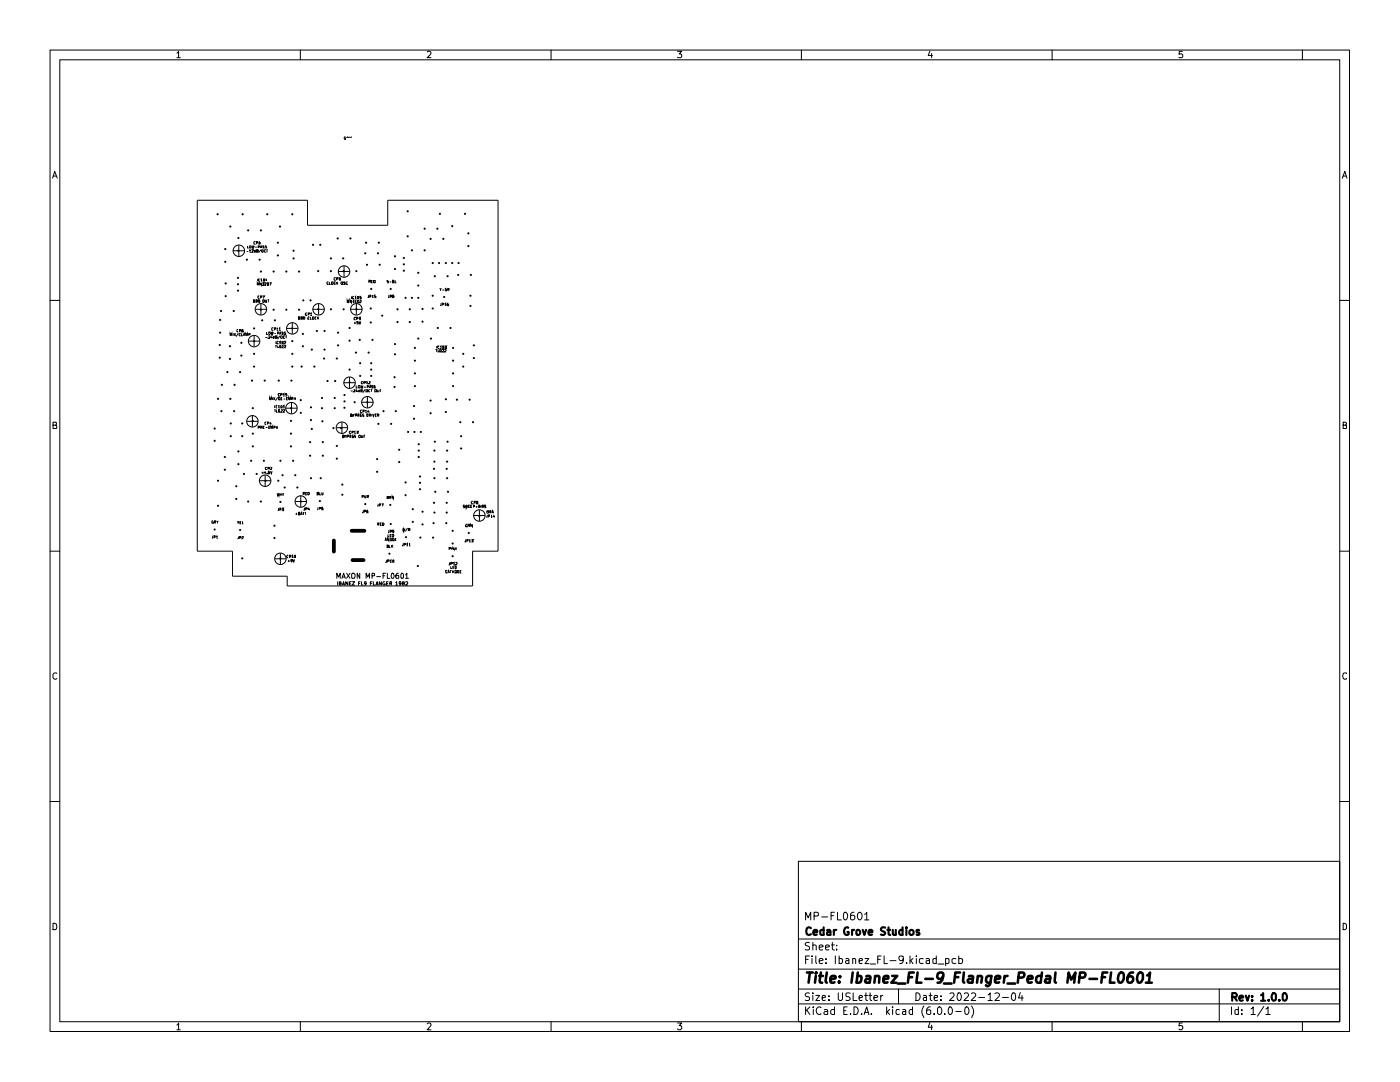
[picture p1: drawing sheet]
<svg xmlns="http://www.w3.org/2000/svg" width="279mm" height="216mm" viewBox="0 0 279 216" stroke-linecap="round" stroke-linejoin="round" font-family="sans-serif">
<g fill="none" stroke="#000" stroke-width=".2">
<path d="M10 10h259.3v195.8h-259.3zM11.9 11.9h255.5v192h-255.5zM35.3 10.6l.3-.4v1.3M35.3 11.5h.7M59.9 10v1.9M85.3 10.3l.5-.1 .2 .3-.1 .3-.6 .7h.7M110 10v1.9M135.2 10.2h.9l-.6 .5 .5 .1v.6h-.8M159.9 10v1.9M185.6 10.2l-.4 .9h.9M185.9 10.7v.8M210 10v1.9"/>
<path d="M236 10.2h-.6l-.1 .6h.7v.6h-.7M259.9 10v1.9M10.5 35.6l.4-1.4 .5 1.4M10.7 35.1h.6M39.4 40h22v5h16v-5h22v70h-5.1v6.9h-37v-1.9h-10.9v-5h-7zM69 27.3l-.3 .1 .1 .4h.2l-.1-.2M69.1 27.4h.3M69.2 27.5h.1M69.3 27.3v.1M69.6 27.5h.1M69.6 27.4h.2M69.6 27.3v.1"/>
<path d="M69.9 27.4h.2M70 27.5h.1M70.1 27.3v.1M267.9 35.6l.5-1.4 .4 1.4M268.1 35.1h.5M10 59.9h1.9M46.5 50h2.3M47.7 48.9v2.2M49.2 50.2h.4M49.4 49.1v.4h.3M49.8 49.1h.3v.4h-.3zM49.8 50l.1-.2v.5"/>
<path d="M49.8 50.3h.3M50.2 49.9h.4l-.4 .4h.4M50.3 49.1l.1 .4 .1-.4 .1 .4 .2-.4M50.9 48.3h-.2v.3h.2M50.9 49.3h.4M51 49.8v.5h-.2v-.3h.2M51.2 48.5h.2v-.3h-.2v.5M51.2 50.1h.2v-.3h-.2v.5l.3-.1v-.1h-.2M51.3 56.9v-.5l.2 .4 .2-.4v.5M51.3 55.7v.4M51.5 49.3l.4-.2h-.4v.4M51.6 59.8l.3 .2-.1 .3h-.2z"/>
<path d="M51.8 59.1h-.3a.26 .26 0 0 0 0 .3 .26 .26 0 0 0 .3 .1M51.9 48.2l-.2 .1v.4h.2v-.2h-.2M51.9 55.7h-.3l-.1 .1 .1 .3h.3M51.9 59.3h.3l.1-.2h-.4v.5M51.9 49.5l.2-.4 .2 .4M52 55.7h.2v.4M52 49.4h.3M52 56.1h.4M52.1 49.8l-.5 .6M52.2 56.4v.5l-.3-.5v.5M52.3 49.8l.2 .1-.1 .4-.2-.1zM52.4 56.4h.3l-.2 .2 .2 .3h-.3"/>
<path d="M52.4 59.1h.4l-.3 .5M52.4 59.8h.3l.1 .2-.1 .3h-.3zM52.5 55.7h.3v.4h-.3zM52.7 49.1h-.3v.1l.3 .1v.2h-.3M52.9 56.5l.2-.1-.2 .5h.2M53 59.8v.5h.2v-.5M53 49.9l-.1-.1-.2 .3 .2 .2 .1-.1M53.1 55.6l-.1 .3h.3M53.2 49.1h-.2v.1l.2 .1v.2h-.2M53.2 49.8h.3M53.2 55.7v.4M53.3 49.8v.5"/>
<path d="M53.4 56.4l.2 .1-.1 .4h-.1zM53.4 59.8h.3M53.5 59.8v.5M53.8 56.4h.3l-.2 .5M65.6 56.3h-.4v.3l.2 .2 .2-.1M65.7 56.3v.5h.3M66.2 56.3h.2l.1 .1-.2 .4-.1-.1zM66.9 55.5h-.2v.3h.2M67 56.3h-.3v.4h.3M67.2 55.7h.2v-.3h-.2v.5M67.2 56.3v.5M67.3 56.4l.1 .4"/>
<path d="M67.4 56.3l-.2 .2M67.5 54.2h2.3M67.9 55.7h-.2v-.3l.2 .1v.3l-.2 .1M68.1 56.3h.3l-.1 .5-.3-.2zM68.7 53v2.3M68.9 56.3h-.4l.4 .2v.2h-.4M69.4 56.3h-.4l.2 .5 .2-.1M70.1 59.9v.5l-.2-.5v.5M70.1 59.1v.5M70.4 59.9h.3l-.2 .3h.2v.2h-.3M70.7 59.1l-.4 .2 .2 .3h.2M70.8 59.3l.2-.2v.5"/>
<path d="M70.8 59.6h.4M71.3 59.1h.3l-.1 .5h-.2zM71.3 60h.3v.4l-.3-.1zM71.8 60l.2-.1 .1 .3-.3 .2h.3M72.1 59.1h-.3v.3h.3l-.1 .2h-.2M73.5 58.9v.5h-.1M73.6 56.2h.3l.1-.2-.4-.1v.5M73.8 59.2l.2-.1v-.2h-.2v.5M73.8 56.2l.2 .2M74.1 56.2h.2M74.3 59.1l.1-.2v.5M74.3 59.4h.2"/>
<path d="M74.4 55.9h-.3v.5h.3M74.5 55.9l.4 .1-.1 .4h-.3zM75 58.9h-.3v.2h.3l.1 .2-.4 .1M77.5 55.9h-.2v.3h.2v.2h-.2M77.6 58.9v.5h-.2M77.8 56.3h.3M77.8 59.2l.3-.1-.1-.2h-.2v.5M78.4 56.2l.2-.1-.1-.2h-.1v.5h.2l-.1-.2M78.4 59.1v-.2h.1l.1 .2-.3 .1 .1 .2 .2-.1-.1-.2M78.9 55.9v.5h.2M87.8 57.5l.1 .3 .2-.3M87.9 57.8v.2"/>
<path d="M88.3 57.9h.3M89.1 57.5l-.2 .1v.4h.2l-.1-.2M89.4 57.8h.2v-.3h-.2v.5M89.4 57.8l.2 .2M267.4 59.9h1.9M45.9 67v-.5l.2 .3 .2-.3v.5M46.5 66.5v.5M46.7 66.5l.3 .5M47 66.5l-.3 .5M47.5 65.7l-.2 .1v.4h.2M47.5 66.5l-.4 .7M47.8 66h.2v-.3h-.2v.5"/>
<path d="M48 66.6h-.3v.3l.3 .1M48.2 66.5v.5h.3M48.6 65.7h-.3l-.1 .3 .3-.1 .1 .3h-.4M48.6 67l.1-.5 .2 .5M48.6 66.8h.2M49.1 67v-.5l.1 .3 .2-.3v.5M49.6 68.1h2.2M49.7 66.8h.2l-.1-.3h-.1v.5M50.6 60.1l.2-.1v-.2h-.2v.5h.2v-.2M50.7 67v2.2M51 61.7h2.2M51.1 60.1l.2-.1v-.2h-.2v.5l.2-.1v-.1"/>
<path d="M52.1 60.6v2.2M53 67.3h.4M53.2 66.2v.6h.3M53.5 67.1h.4v.2l-.4 .2h.4M53.6 66.2h.3l.1 .2-.2 .4-.2-.1zM53.8 79.8v-.5l.2 .4 .1-.4v.5M54.1 66.2l.1 .6 .1-.5 .1 .5 .2-.6M54.1 67v.3h.3M54.3 67.2v.3M54.4 79.3v.5M54.6 65.5h-.4v.3l.4 .1M54.6 79.3l.3 .5"/>
<path d="M54.7 65.7h.3v-.3h-.3v.5M54.7 67v.5h-.1v-.3h.1M54.7 66.5h.4M54.9 69h.3M54.9 79.3l-.3 .5M55 67.3h.2v-.3h-.2v.5l.3-.1-.1-.1M55.1 68.1v.5M55.1 69v.4M55.2 65.6l.1-.2v.5M55.2 65.9h.3M55.3 66.5h.3v-.3h-.3v.6M55.4 69v.4h.3"/>
<path d="M55.4 79.3l-.4 .7M55.6 68.2l-.3-.1-.1 .2 .1 .3 .3-.1M55.6 79.3l.2 .1v.4h-.2zM55.7 65.6l.1-.2v.5M55.7 65.9h.3M55.7 66.8l.2-.6 .2 .6M55.7 68.3l.2-.2v.5M55.7 68.6h.3M55.8 69l.3 .1-.1 .3-.3-.2zM55.8 78.6l-.2-.1-.1 .2 .1 .3 .2-.1M55.8 66.6h.3M55.8 67l-.4 .7"/>
<path d="M56 67.1h.3v.4l-.3-.1zM56 78.8h.3v-.2l-.3-.1v.5M56.1 79.5h.2M56.3 68.1l.2 .1-.1 .4h-.1zM56.3 69h.2l-.2 .4h.2M56.3 79.3h-.2v.5h.2M56.5 66.2h-.2v.2l.2 .1-.1 .3-.1-.1M56.5 78.7l.2-.2v.5M56.5 79h.3M56.6 79.6h.3M56.7 68.2h.3l-.3 .4h.3M56.7 69h.3v.1l-.3 .3h.3"/>
<path d="M56.9 67.1l-.3-.1-.1 .3 .1 .2h.3M57 66.2l-.3 .1 .3 .2v.2h-.3M57 67h.3M57.1 67v.5M57.2 79.5h.2M57.2 65.5h2.2M57.3 78.5h-.3v.3h.3l-.1 .2-.2-.1M57.4 79.3h-.2v.5h.2M57.6 79.8v-.5l.2 .4 .2-.4v.5M58.2 79.6l.3-.1-.1-.2h-.2v.5M58.3 64.4v2.2M58.7 79.5h.3"/>
<path d="M58.7 79.3v.5M59 79.3v.5M59.6 63.5h.2l-.1-.3h-.1v.5h.2l-.1-.2M60.1 63.5h.2l-.1-.3h-.1v.5h.2l-.1-.2M60.6 63.2l.2 .1-.1 .4h-.1zM61.3 62.4l-.4 .2 .2 .3h.2M61.5 62.7l.3-.1v-.2h-.3v.5M61.8 63.3l-.2-.1-.2 .2v.2l.4 .1M61.9 62.5l.2-.1v.5M61.9 63.2v.5h.3M61.9 62.9h.4M62.4 61.7h2.3"/>
<path d="M62.4 63.2l.3 .2-.1 .3h-.2zM63.1 63.3h-.2v.3l.2 .1M63.4 63.2v.5M63.5 63.5l.1 .2M63.6 60.6v2.2M63.6 63.2l-.2 .3M68.6 76.4h2.3M69.3 60.4v-.5l.2 .4 .1-.4v.5M69.8 75.3v2.2M70 78h.4M70 61.7h2.3M70.6 77.8h.3l-.3 .4h.3"/>
<path d="M70.7 64.5h.4M70.8 64.2v.4M70.9 60.1l.1-.2v.5M70.9 60.4h.3M71 63.4l-.2-.1-.1 .2v.2l.3 .1M71.1 76.9v.5h.2M71.1 60.6v2.2M71.2 63.6l.3-.1-.3-.2v.5M71.2 77.7l-.1 .4h.2M71.3 77.9v.3M71.5 64.1h-.3v.3l.3-.1v.3h-.3M71.6 76.9l.2 .1v.4l-.3-.1z"/>
<path d="M71.7 63.3h.2l-.1 .2h.1v.3h-.2M71.7 64.1l.1 .5 .2-.5M71.8 77.8v.4h-.2l-.1-.2 .3-.1M72 76.9l.1 .5 .1-.3 .1 .3 .1-.5M72 77.9h.3v-.1h-.3v.4h.3l-.1-.3M72.4 76.2h-.2l-.1 .1 .1 .3h.2M72.6 76.4h.3v-.2h-.3v.4M72.6 77.3h.4M72.9 77.7l-.5 .7M73 77.8h.4v.4h-.4zM73.1 76.2h.2v.4M73.1 76.6h.3"/>
<path d="M73.3 77.2h.2v-.2l-.2-.1v.5M73.3 79.2v2.2M73.6 76.2h.3v.1l-.4 .3h.4M73.7 77.4l.2-.5 .1 .5M73.7 77.3h.3M73.9 77.8h-.4l.1 .4h.3M74 77.8h.3M74.1 77.8v.4M74.5 76.9l-.4 .1 .4 .3-.1 .1h-.3M74.8 77.8h.3v.4h-.3zM74.9 76.9h-.3v.3h.3v.2h-.3M75.3 77.8l.1 .4 .2-.1v-.3"/>
<path d="M75.8 77.8h.3M75.9 77.8v.4M86.9 69.7h.3M87.1 69.7v.5M87.2 69v.6M87.4 69.7v.5h.3M87.7 69l-.4 .1v.3l.2 .2 .2-.1M87.8 69.8l.2-.1v.5l-.2-.1zM87.8 69.1l.2-.1v.6M87.8 69.6h.3M88 60.5v.5h-.2M88.3 69.8l.2-.1v.3l-.2 .2h.2"/>
<path d="M88.3 60.7h.3l-.3-.2v.5M88.3 69h.3l-.1 .6-.2-.1zM88.7 69.8h.3v.2l-.3 .2h.3M88.8 69h.3l-.2 .2 .2 .3h-.3M88.8 60.7l.1-.2v.5M88.8 61h.2M89.4 60.5l-.1 .1-.1 .3 .3 .1v-.3l-.3 .1M10.6 84.8h.6l.1-.5-.7-.1v1.3h.7v-.4l-.2-.3M49.3 84.1h2.2M50.4 82.9v2.3M51.5 85.3h.3l.1-.3h-.4v.6M51.8 95.9h2.3"/>
<path d="M52 85.3h.3l.1-.2-.4-.1v.6M52.2 94.4h.4M52.2 85.3l.2 .3M52.4 94.1v.4M52.5 85.3h.2M52.8 85h-.3v.6h.3M52.9 94.8v2.2M53 94l-.2 .4h.3M53 85.3h.4M53 94.2v.3M53.1 84.3h-.2v.3l.2 .1M53.3 93.3h-.3v.3l.3 .1"/>
<path d="M53.3 94.4v.1M53.4 84.5h.2v-.2l-.2-.1v.5M53.5 93.5h.2l.1-.2h-.3v.4M53.6 85.3h.2M53.8 94h-.3v.3l.2-.1 .1 .3-.3-.1M53.9 85h-.3v.6h.3M54 93.3h.2l-.2 .4h.2M54 94l.1 .5 .2-.5M54 84.2l-.1 .3h.2M54.1 85.6v-.6l.1 .4 .2-.4v.6M54.1 84.4v.3M54.6 85.3h.3v-.3h-.3v.6"/>
<path d="M54.7 81.7h.3M54.8 80.9v.5M54.9 81.7v.6M55.2 81.7v.6h.2M55.2 85.3h.2M55.2 85v.6M55.3 81h-.2v.3l.2 .1M55.3 98.4l.1 .5 .2-.3 .1 .3v-.5M55.4 85v.6M55.6 81.1l.1-.2v.5M55.6 81.7h.2l-.1 .6-.1-.1zM55.6 81.4h.2"/>
<path d="M55.9 98.4v.5M55.9 98.7h.4M56.1 81.7h.2v.2l-.3 .4h.3M56.2 80.9l.1 .2v.3l-.3-.2zM56.3 98.4v.5M56.4 98.4h.3M56.5 81.1l.2-.2v.5M56.5 81.7l.4 .1-.4 .5h.4M56.5 81.4h.3M56.5 98.4v.5M57 81.4h2.3M58.2 80.3v2.2"/>
<path d="M60 98.9v2.3M60.5 98.5h.2v-.2h-.2v.5M60.6 98.5l.1 .3M61 98.4h.2M61.3 98.3h-.3v.5h.3M61.4 98.3h.3a.34 .34 0 0 1-.3 .5zM63.3 98.4h.2v-.1h-.2v.5l.3-.2-.1-.2M63.8 98.3v.5h.2M64.2 98.3l.1 .5 .2-.1v-.4M67.1 85.3h2.2M68.2 84.2v2.2M68.4 87.1h.2l.1-.2-.3-.1v.5h.2l.1-.2h-.2"/>
<path d="M68.9 86.8l.1 .3 .1-.3M69 87.1v.2M69.3 87.1h.3v-.2l-.3-.1v.5M69.8 87.3l.1-.5 .2 .5M69.8 87.2h.3M70 82.8h.3l-.2-.2h-.1v.5h.3l-.2-.3M70.1 86.1h-.4v.3l.4 .1M70.2 86.3l.4-.2h-.4v.4M70.5 82.6l.1 .3 .1-.3M70.6 86.8l-.4 .1 .4 .3-.1 .1h-.3M70.6 82.9v.2M70.7 86.1h.1v.4"/>
<path d="M70.7 86.5h.3M70.9 82.9h.3v-.2l-.3-.1v.5M71 86.8h-.3v.3h.3v.2h-.3M71.2 86.1h.3l-.2 .1 .2 .2-.3 .1M71.3 83.1l.2-.5 .2 .5M71.4 83h.3M71.7 86.8l.2 .1-.1 .4-.2-.1zM72.1 82.7h-.3v.1l.3 .1v.2h-.3M72.1 86.8l.1 .5 .2-.1v-.4M72.2 80.3h2.3M72.3 81.8l-.4 .1v.4h.4M72.3 99.1h.2v-.3h-.2v.6"/>
<path d="M72.4 82.1h.3v-.3h-.3v.5M72.6 82.7h-.3v.1l.3 .1v.2h-.3M72.6 86.8h.3M72.7 86.8v.5M72.8 98.8l.1 .6 .1-.1v-.5M72.9 82l.1-.2v.5M72.9 82.3h.3M73.2 82.6l.2 .1v.4h-.2zM73.3 99.1h.2v-.3h-.2v.6M73.4 99.1l.1 .3M73.5 81.8l-.1 .4h.3M73.6 82v.3"/>
<path d="M73.7 82.9l.3-.1-.1-.2h-.2v.5M73.8 82.9l.2 .2M74.2 82.6v.5M74.4 82.6l.1 .5 .2-.5M74.9 82.8h.2M75.1 82.6h-.2v.5h.2M75.3 82.9l.3-.1-.3-.2v.5M75.5 82.9l.1 .2M77.3 99.3h.2v-.3h-.2v.5h.2l-.1-.2M77.8 99.3h.2v-.3h-.2v.5M77.8 99.3l.2 .2M78.5 99v.5l-.2-.5v.5"/>
<path d="M268.1 84.8h.5l.1-.2-.1-.3-.5-.1v1.3h.5l.1-.5-.2-.2M10 110h1.9M42.5 106.9v.4l-.2 .1M42.5 103.9l-.2 .1 .1 .4 .2-.1v-.1h-.1M42.7 107.2l.3-.1-.1-.2h-.2v.5M42.8 104.2h.2v-.3h-.2v.5M42.9 104.2l.1 .2M43.2 103.9l.2 .3 .2-.3M43.2 107.1l.1-.2v.5M43.2 107.4h.3M43.4 104.2v.2M47.4 104l.1 .3 .2-.3"/>
<path d="M47.5 104.3v.2M47.6 107.1v.3l-.2 .1M47.8 107.3h.2l.1-.2h-.3v.4M47.9 104.3h.1M48.1 104h-.2v.5h.2M48.3 107.1h.3l-.3 .4h.3M48.4 104v.5h.2M54.9 111.5h2.2M55.6 101.4v.5h-.2M55.8 101.7l.3-.1-.1-.2h-.2v.5M56 110.4v2.3M56.3 101.4h.3l-.2 .2h.2v.3h-.3"/>
<path d="M57.4 112h.5M57.5 110.9a.26 .26 0 0 0-.3 .1 .26 .26 0 0 0 .1 .3h.2M57.6 111.7v.4M57.8 111.1l.2-.1v-.2h-.2v.5M58.2 111l.2-.2v.5M58.2 111.3h.3M58.4 111.8l-.3 .2v-.4a.25 .25 0 0 1 .3 .3 .25 .25 0 0 1-.3 .2M58.5 111.6l.1 .5 .2-.5M58.8 110.8l.2 .1v.4h-.3zM58.9 100.1h2.3M59 102.6h.3M59.1 102.3v.4"/>
<path d="M59.6 102.5h.1l.1-.3h-.2v.5h.3l-.2-.2M60 102.7l.2-.5 .1 .5M60.1 102.6h.2M60.4 102.2h.3M60.6 102.2v.5M60.7 101.3v.5h-.1M60.8 102.2h.3M61 101.6h.3v-.2l-.3-.1v.5M61 102.2v.5M61.6 101.3l-.1 .3h.3M61.8 101.5v.3M63.5 101.2v.4l-.2 .1"/>
<path d="M63.7 101.5h.3v-.3h-.3v.5M64.5 101.2h-.3v.3l.2-.1 .1 .3-.3-.1M67.2 115.4v-1l.4 .7 .3-.7v1M67.4 116.1v.7M67.7 116.4l.4-.1-.1-.2h-.3v.7h.4v-.4h-.2M68.2 115.4l.4-1 .3 1M68.3 116.8l.3-.7 .1 .7M68.3 115.1h.5M68.4 116.6h.3M69.2 114.4l.6 1M69.4 116.1v.7l-.4-.7v.7M69.8 116.4h.1"/>
<path d="M69.8 114.4l-.6 1M70.1 116.1h-.3v.7h.3M70.3 114.5l.3-.1a.66 .66 0 0 1 .1 1h-.4l-.1-.2zM70.3 116.1h.5l-.5 .7h.5M71.5 116.4h.3M71.8 114.4v1l-.5-1v1M71.9 116.1h-.4v.7M72.1 116.1v.7h.4M72.5 101.8v.3l-.2 .2M72.7 102.1h.3v-.2l-.3-.1v.5M73.1 115.4v-1l.3 .7 .3-.7v1M73.1 116.4l-.3 .1-.1-.3 .4-.1v.5l-.3 .2"/>
<path d="M73.4 101.8l-.2 .2v.3h.2v-.3l-.2 .1M73.9 116.4h.3M74.2 114.9h.5l.1-.4-.6-.1v1M74.2 116.1h-.3v.7M74.5 116.1v.7h.3M75 116.8l.3-.7 .1 .7M75.1 116.6h.3M75.2 115.1h.7M75.4 104.6h.2v-.3h-.2v.6M75.5 100.5v.5h-.2M75.5 104.6l.1 .3M75.7 100.8h.3v-.3h-.3v.5"/>
<path d="M75.9 104.6h.2M76.1 116.1v.7l-.4-.7v.7M76.2 104.3h-.3v.6h.3M76.2 100.5h.3l-.2 .5M76.3 104.3l.4 .2-.2 .4h-.2zM76.5 114.9h.3M76.8 116.1h-.3l-.1 .3 .1 .4 .4-.1v-.2h-.2M76.8 107.9l.2-.5 .2 .5M76.9 107.8h.2M77 114.4h-.5v1M77.1 116.4h.3M77.2 111.7v.4l-.3 .1"/>
<path d="M77.3 108.9l.2-.1h-.2v.5h.1l.1-.3-.2-.1M77.3 114.4v1h.5M77.3 112h.4v-.2l-.4-.1v.5M77.4 106.6v.5h.3M77.5 116.1h-.4v.7h.4M77.6 105.8v.4l-.2 .1M77.6 107.4v.5l-.3-.5v.5M77.7 108.8v.5h.2M77.8 116.4h.3v-.3h-.3v.7M77.8 106.1l.3-.1-.1-.2h-.2v.5M77.8 111.9l.2-.2v.5M77.8 106.9h.2"/>
<path d="M77.8 112.2h.3M77.9 107.4l.3 .2-.1 .3-.3-.1zM78 116.4l.1 .4M78.1 106.6h-.3v.5h.3M78.1 108.8v.5M78.1 114.5l.2-.1a.66 .66 0 0 1 .2 1l-.4-.1zM78.2 108.9l.2 .4M78.3 106.6h.2l.1 .2-.2 .3h-.1zM78.4 107.4l.2 .1v.4h-.2zM78.4 111.7l.2 .1-.1 .4-.1-.1zM78.4 108.8l-.3 .2M78.6 106l-.2 .1v-.3l.2 .2-.1 .3h-.1"/>
<path d="M78.9 107.7h.1M79 116.2l.2-.1v.7M79 116.8h.3M79.1 107.4h-.2v.5h.2M79.5 114.4l-.3 .1a.74 .74 0 0 0-.1 .9h.4l.1-.5-.5-.1-.1 .2M80 116.4l-.3 .1v-.4h.3v.5l-.1 .2h-.2M80.2 114.4h.1l.2 .2-.1 .8h-.3l-.1-.2v-.6zM80.4 105.4l.1 .6 .1-.5v.5l.2-.6M80.4 116.4l-.1-.3 .4 .1-.1 .2h-.3v.4l.4-.1-.1-.3M80.5 108.4l-.1 .5h-.2M80.6 108.7h.4v-.2l-.4-.1v.5M80.9 114.7l.3-.3v1"/>
<path d="M80.9 116.2h.5v.2l-.5 .4h.5M80.9 115.4h.6M81.1 108.6l.2-.2v.5M81.1 108.9h.3M81.3 105.4l-.4 .6M81.5 105.7h.2l.1-.2-.3-.1v.6M81.7 108.6v-.2v.5M81.7 108.9h.2M81.7 105.7l.1 .3M89.3 113.8l-.4 .1 .1 .4h.3M89.4 114.3l.1-.5 .2 .5M89.4 114.2h.3"/>
<path d="M89.6 109.5l.4-.2h-.4v.4M89.7 112.2v.5h-.2M89.8 113.8h.3M90 113v.5h.2M90 112.5h.2l.1-.2-.3-.1v.5M90 113.8v.5M90.1 109.3v.4M90.3 113.8v.5M90.3 114.1h.2M90.4 113.2h.1M90.5 112.4l.1-.2v.5M90.5 112.7h.2"/>
<path d="M90.5 113h-.1v.5h.1M90.5 113.8v.5M90.6 109.3v.4l-.2-.4v.4M90.8 113l.3 .1-.1 .4h-.2zM90.8 113.8h.3v.5h-.3zM90.9 109.3v.4M91 112.3l.1-.1 .1 .3-.3 .2h.3M91 109.4l.1 .3M91.1 109.3l-.2 .2M91.3 113.8l.3 .1-.1 .4h-.2zM91.8 114.1h.2M92.1 113.8h-.3v.5h.3"/>
<path d="M92.7 100.9l-.2-.1-.1 .2 .3 .2-.3 .1M92.9 100.8l.1 .5 .1-.3 .1 .3 .1-.5M92.9 107.7v.4l-.2 .1M93.2 107.9h.1l.1-.2h-.2v.5M93.3 104.7l-.2-.1-.2 .2 .1 .3h.3l-.1-.2M93.4 104.9h.3l.1-.2-.4-.1v.5M93.5 101h.2M93.6 104.9l.2 .2M93.7 107.7h.1v.5M93.7 108.2h.2M93.8 100.8h-.3v.5h.3M93.9 101h.2"/>
<path d="M94.1 107.7h.3l-.1 .1 .1 .1v.3l-.3-.1M94.2 100.8h-.3v.5h.3M94.3 104.6v.5l-.4-.5v.5M94.4 100l-.4 .2 .2 .3h.2M94.4 101h.3v-.1l-.3-.1v.5M94.5 102.9h2.3M94.6 100.3h.2l.1-.3h-.3v.5M95 101.1h.3M95.1 100.2v-.2l.3 .1-.4 .3 .3 .1 .1-.1-.2-.2M95.1 101v.3M95.5 101h.3l-.1-.2h-.2v.5h.3l-.1-.3M95.7 101.8v2.2"/>
<path d="M96.1 100.8v.5M96.2 101.3l.2-.5 .2 .5M96.2 101.2h.3M97 100.9l-.3-.1-.1 .2 .4 .2-.4 .1M97.2 102h.3l-.1 .4-.2-.1zM97.2 102.7v.5h-.1M97.5 103h.2v-.3h-.2v.5M97.7 102.1h.3v-.1l-.3-.1v.5M97.8 102.1l.2 .3M98 102.8l.1-.1v.5M98 103.2h.3M98.2 102.4l.1-.5 .2 .5"/>
<path d="M98.2 102.3h.2M98.6 102.7l-.2 .4h.4M98.7 102.9v.3M267.4 110h1.9M11.3 134.4l-.5-.1-.2 .2 .1 .9 .3 .1 .3-.1M268.7 134.4l-.5-.1-.2 .5 .1 .6 .3 .1 .3-.1M10 159.9h1.9M267.4 159.9h1.9M159.3 171.9h108.1v32h-108.1zM10.6 184.2l.7 .2v.6l-.2 .5h-.5zM159.3 197.4h108.1M159.3 193.4h108.1"/>
<path d="M159.3 187.4h108.1M160.8 183.6v-1.6l.5 1.1 .5-1.1v1.6M160.8 191.4h.5M161.5 198.2l-.5-.1-.3 .4 .2 .3 .6 .2v.5a.64 .64 0 0 1-.8 .1M161.5 190.8h-.7v1.5M161.5 188.1a.6 .6 0 0 0-.8 .2l.1 .3 .7 .4v.4a.64 .64 0 0 1-.8 .1M162 190.8h.1M162 191.3v1M162.2 198.1v.2M162.2 188.6l.4-.1 .3 .2v.9M162.2 188v1.6M162.2 198.6v1"/>
<path d="M162.5 182.8l.8-.1v-.5l-.2-.2h-.6v1.6M162.8 198.6h.8l-.8 1h.8M162.8 190.8v1.2l.2 .3M163.5 191.8l.8-.2-.1-.3h-.5l-.2 .1 .1 .8h.6M163.5 189.1l.8-.2-.1-.3-.5-.1-.2 .2 .1 .8h.6M164 183h1.2M164.1 199.1l.7-.1-.2-.4-.4 .1-.1 .7 .2 .2h.4M164.8 189.1l.7-.2-.1-.3-.4-.1-.2 .2v.8h.6M164.8 192.1v.2M164.8 191.3v.1M165.4 199.5v.1M165.4 198.7v.2"/>
<path d="M165.9 182.7h.5M165.9 188.5h.6M166.1 188v1.3l.1 .2 .3 .1M166.5 182h-.6v1.6M166.7 190.8v1.5M167 189.4v.2M167 188.6v.1M167.1 182v1.6h.8M167.3 198.1v1.3l.3 .2h.3l.2-.2v-1.3M167.5 191.3h.4l.2 .2v.6l-.2 .2-.4-.1M167.5 190.8v1.5M168.4 182.2l.3-.2a.82 .82 0 0 1 .5 .8 .82 .82 0 0 1-.5 .8l-.3-.2-.1-.4z"/>
<path d="M168.8 191.3h.4l.2 .1v.9M169.4 191.6l-.7 .3 .2 .4 .5-.1M169.7 198.2a.64 .64 0 0 0-.9 .1v.4l.7 .3 .2 .4a.6 .6 0 0 1-.9 .2M170.2 191.3h.4l.2 .1v.9M170.2 191.3v1M170.3 198.1v1.5h.7M170.4 182l-.4 .1-.2 .3v1l.2 .2 .5-.2v-.7l-.5-.1-.2 .1v.2M171.2 182.3l.3-.3a.82 .82 0 0 1 .6 .8 .82 .82 0 0 1-.6 .8l-.2-.2-.2-.4zM171.4 199.1l.7-.1-.1-.4-.5 .1-.1 .7 .2 .2h.4M171.4 191.8l.7-.2-.1-.3h-.4l-.2 .1v.6l.2 .3 .4-.1M172.5 182.5l.4-.2 .1-.3v1.6M172.5 198.6h.6"/>
<path d="M172.5 183.6h.9M172.6 191.3h.8l-.8 1h.8M172.8 198.1v1.3l.2 .2h.1M173.4 198.6h.6M173.6 198.1v1.3l.2 .2h.2M173.6 192.4h1.1M174.4 199.1l.8-.1-.1-.3-.4-.1-.3 .3 .1 .7h.6M175.2 191.4h.5M175.8 198.6v1M175.8 190.8h-.6v1.5M176.2 198.6l-.4 .3M176.4 190.8v1.5h.7"/>
<path d="M177.6 191.7h1.2M179.3 197.4v2.9M180.3 191.3v.2l-.3 .2-.4-.1-.2-.3 .1-.5h.8v1.1a.6 .6 0 0 1-.7 .4M180.9 192.1v.2M181.6 190.8v1.5M181.8 191.7l.4 .6M182.2 191.3l-.6 .5M182.8 198.1a.77 .77 0 0 1 .8 .8 .77 .77 0 0 1-.8 .7zM182.9 190.8h.1M182.9 191.3v1M184.2 191.3h-.4l-.3 .2v.4l.1 .3h.6M184.3 198.7h.5l.1 .9"/>
<path d="M184.8 191.3h.4l.3 .1v.9M184.9 199h-.5l-.2 .3 .2 .3h.5M185.4 198.6h.6M185.5 191.6l-.7 .2v.4h.7M185.7 198.1v1.3l.1 .2h.2M186.4 199.1l.7-.1v-.3l-.5-.1-.2 .3v.5l.2 .2h.5M186.9 191.3h-.7v.8l.2 .2 .5-.1M186.9 190.8v1.5M187.2 192.4h1.2M187.8 199.5v.1M187.8 198.7v.2M188.7 191.3h.7v.8l-.3 .2-.4-.1"/>
<path d="M188.7 191.3v1.4M189.6 198.3l.6-.2 .1 .1 .1 .3-.9 1.1h.9M190.8 191.3h-.5l-.3 .2v.4l.2 .3h.6M191.2 198.2l.3-.1a1 1 0 0 1 0 1.5 .78 .78 0 0 1-.6-.5 .78 .78 0 0 1 .3-.8zM191.3 191.3h.5l.3 .2v.4l-.2 .3h-.6M191.3 190.8v1.5M192.4 198.3l.2-.2h.4l.3 .4-.9 1.1h.9M193.9 198.3l.2-.2h.3l.3 .4-.9 1.1h.9M195.3 199h1.2M197.2 198.5l.4-.4v1.5M197.2 199.6h.8M198.5 198.3l.6-.2 .4 .4-.1 .3-.9 .8h1"/>
<path d="M200.1 199h1.1M202.2 198.1h.2a1 1 0 0 1 0 1.5 .88 .88 0 0 1-.2-1.5zM203.6 198l-.3 1.1h.9M204 198.6v1M243.3 197.4v6.5M268.1 184.2h.2l.4 .4v.6l-.2 .3h-.4zM35.3 204.6l.3-.5v1.4M35.3 205.5h.7M59.9 203.9v1.9M85.3 204.3l.1-.2h.4l.2 .3-.1 .3-.6 .8h.7M110 203.9v1.9M135.2 204.1h.9l-.6 .5 .5 .1 .1 .5-.3 .3h-.4l-.2-.2"/>
<path d="M159.3 200.3h108.1M159.9 203.9v1.9M160.8 200.9v1.5M161 201.6l.6 .8M161.6 200.9l-.8 .9M162.3 200.9v.2M162.3 201.4v1M163.8 201.1v-.1a.71 .71 0 0 0-.9 .7 .71 .71 0 0 0 .9 .7v-.1M164.5 201.5h.6l.1 .9M165.2 201.8h-.5l-.3 .3 .3 .3h.5M166.5 201.5h-.6l-.1 .3v.4a.52 .52 0 0 0 .7 .2M166.5 200.9v1.5"/>
<path d="M168.4 201.7h.4M169.1 200.9h-.7v1.5h.7M169.8 202.3v.1M170.4 200.9a.77 .77 0 0 1 .9 .8 .77 .77 0 0 1-.9 .7zM172 202.3v.1M172.5 202.4l.5-1.5 .4 1.5M172.5 202h.8M173.9 202.3v.1M177 200.9v1.5M177 201.8l.5 .6M177.5 201.4l-.5 .6M178.1 200.9v.2"/>
<path d="M178.1 201.4v1M179.5 201.5l-.4-.1-.3 .4 .1 .6h.6M180.2 201.5h.5l.1 .9M180.8 201.8h-.5l-.2 .3 .2 .3h.5M182.1 201.5l-.4-.1-.3 .4v.4l.3 .2h.4M182.1 200.9v1.5M184.4 200.7a1.74 1.74 0 0 0 0 2.3M185.6 204l-.4 1h.9M185.7 200.9h-.4a1.04 1.04 0 0 0-.2 1.5h.4l.3-.1-.1-.7a.52 .52 0 0 0-.8 .2M185.9 204.6v.9M186.4 202.3v.1M187.2 201.1l.2-.2a.82 .82 0 0 1 .6 .8 .82 .82 0 0 1-.6 .7l-.3-.2z"/>
<path d="M188.5 202.3v.1M189.4 201l.2-.1a.82 .82 0 0 1 .5 .8 .82 .82 0 0 1-.5 .7 1.1 1.1 0 0 1-.2-1.4zM190.8 201.8h1.1M192.6 201.1l.3-.2a.82 .82 0 0 1 .5 .8 .82 .82 0 0 1-.5 .7l-.3-.1-.1-.5zM193.9 200.7a1.74 1.74 0 0 1 0 2.3M210 203.9v1.9M236 204.1h-.6l-.1 .6h.7v.5l-.2 .3h-.3l-.2-.2M245.8 200.9v1.5M247.1 201.5l-.4-.1-.2 .2v.7l.2 .1h.4M247.1 200.9v1.5M247.8 202.3v.1M247.8 201.5v.2"/>
<path d="M249.7 201.3l.4-.4v1.5M249.7 202.4h.8M252.2 200.8l-1.3 2M252.6 201.3l.5-.4v1.5M252.6 202.4h.9M259.9 203.9v1.9"/>
<circle cx="47.7" cy="50" r="1.14"/>
<circle cx="68.7" cy="54.2" r="1.14"/>
<circle cx="50.7" cy="68.1" r="1.14"/>
<circle cx="52.1" cy="61.7" r="1.14"/>
<circle cx="58.3" cy="65.5" r="1.14"/>
<circle cx="63.6" cy="61.7" r="1.14"/>
<circle cx="69.8" cy="76.4" r="1.14"/>
<circle cx="71.1" cy="61.7" r="1.14"/>
<circle cx="50.4" cy="84.1" r="1.14"/>
<circle cx="52.9" cy="95.9" r="1.14"/>
<circle cx="58.2" cy="81.4" r="1.14"/>
<circle cx="68.2" cy="85.3" r="1.14"/>
<circle cx="73.3" cy="80.3" r="1.14"/>
<circle cx="56" cy="111.5" r="1.14"/>
<circle cx="60" cy="100.1" r="1.14"/>
<circle cx="95.7" cy="102.9" r="1.14"/>
</g>
<g fill="none" stroke="#000" stroke-width=".42">
<path d="M161.8 185.2v-.1a.56 .56 0 0 0-.7 0 .56 .56 0 0 0-.2 .6 .59 .59 0 0 0 .2 .7 .59 .59 0 0 0 .7 0M162.3 186.1l.8-.1-.1-.4-.4-.1-.3 .3 .1 .7h.6M164.4 185.6l-.4-.1-.3 .2v.7l.3 .2 .4-.1M164.4 185v1.6M165.1 185.6h.5l.1 1M165.7 186l-.6 .1v.4h.6M166.4 185.5v1.1M166.9 185.5l-.3 .1-.2 .3M169.3 185.1l-.4-.1a.74 .74 0 0 0-.5 .9 .74 .74 0 0 0 .9 .6l.1-.5h-.3M170 185.5v1.1M170.5 185.5l-.4 .1-.1 .3M171 185.6l.4-.1 .3 .4v.4l-.3 .3-.4-.1-.1-.2z"/>
<path d="M172.2 185.5l.3 1.1 .3-1.1M173.4 186.1l.7-.1-.1-.4-.4-.1-.2 .3v.6l.2 .2 .4-.1M176.7 185.1l-.6-.1-.3 .4a.74 .74 0 0 0 .8 .6l.1 .3-.3 .3-.6-.1M177.1 185.5h.6M177.3 185v1.4l.4 .2M178.2 185.5v.9l.1 .2 .5-.2M178.8 185.5v1.1M180.1 185.6l-.4-.1-.3 .4v.4l.3 .3 .4-.1M180.1 185v1.6M180.9 185v.2M180.9 185.5v1.1M181.6 185.7l.2-.2 .4 .1 .1 .3v.4a.47 .47 0 0 1-.4 .3 .47 .47 0 0 1-.4-.3z"/>
<path d="M183.4 185.6h-.5v.4l.4 .1 .2 .3-.2 .2-.4-.1M245.9 198.9h.8l.1-.2v-.4l-.3-.1h-.6v1.5M246.3 198.9l.5 .8M247.4 199.2l.7-.2-.1-.2-.4-.1-.2 .2v.7h.6M248.6 198.7l.4 1 .3-1M249.9 199.5v.2M249.9 198.8v.1M251.7 198.6l.4-.4v1.5M251.7 199.7h.8M253.2 199.5v.2M254.1 198.2h.4l.1 .3v.9l-.3 .3a.88 .88 0 0 1-.2-1.5zM255.3 199.5v.2"/>
<path d="M256.1 198.3l.2-.1a.82 .82 0 0 1 .6 .7 .82 .82 0 0 1-.6 .8l-.3-.3z"/>
</g>
<g fill="none" stroke="#000" stroke-width=".51">
<path d="M161 194.1h1.2M161.6 194.1l-.2 2M162.8 194.7l-.2 1.4M162.9 194.1l-.1 .1 .2-.1h-.1l-.1 .1M163.5 194.7h.8M163.8 194.1l-.2 1.6 .1 .3 .4 .1M165 194.1l-.2 1.6 .2 .4M165.8 195.4l.9-.2v-.4l-.6-.1-.3 .3v1h.7M167.5 195.8v.3M167.6 194.8v.2M170.2 194.1l-.3 2M171.1 194.8h.8a1.08 1.08 0 0 1-.2 1.2h-.8"/>
<path d="M171.2 194.1l-.3 2M172.9 194.8h.7v1.3M173.6 195.2l-.6 .1-.4 .4 .3 .4 .7-.1M174.7 194.9v-.1a.48 .48 0 0 1 .8 .2l-.1 1.1M174.7 194.7l-.2 1.4M176.4 195.4l.9-.2v-.4l-.6-.1-.3 .3v1h.7M178.1 194.7h1l-1.2 1.4h1M179.2 196.3h1.5M181.4 195h.6M182.4 194.1h-1l-.2 2M183.1 194.1l-.2 2h1M184.7 195.3h1.5"/>
<path d="M188.2 194.9l-.4 .4-.6-.1a.75 .75 0 0 1 0-.8 .75 .75 0 0 1 .8-.3l.2 .1a1.5 1.5 0 0 1-.8 1.9h-.3M188.4 196.3h1.5M190.6 195h.7M191.6 194.1h-.9l-.3 2M192.4 194.1l-.2 1.6 .2 .4M193.4 194.8h.7v1.3M194.1 195.2l-.6 .1-.4 .3 .1 .4 .2 .1 .7-.1M195.2 194.9v-.1a.48 .48 0 0 1 .8 .2l-.2 1.1M195.2 194.7l-.2 1.4M197.9 194.7l-.4 1.8-.3 .3-.4-.2M197.9 194.8a.72 .72 0 0 0-1.1 .3v.6l.1 .3h.8M198.6 195.4l1-.2v-.4l-.6-.1-.4 .3v1h.8"/>
<path d="M200.5 194.7l-.2 1.4M201.1 194.7l-.4 .1-.2 .3M201.1 196.3h1.5M203.2 195.1h.8l.3-.2a.5 .5 0 0 0-.2-.8h-.7l-.3 2M205.1 195.4l1-.2-.1-.4a.6 .6 0 0 0-.9 .2v1h.8M207.9 194.8a.72 .72 0 0 0-1.1 .3v.6l.1 .3h.8M207.9 194.1l-.2 2M208.8 194.8h.7v1.3M209.6 195.2l-.9 .2-.2 .3 .3 .4 .7-.1M210.6 194.1l-.1 1.6 .2 .4M213 196.1l.3-2 .5 1.4 .8-1.4-.2 2M215.4 195.1h.8l.3-.2a.5 .5 0 0 0-.2-.8h-.7l-.3 2"/>
<path d="M217.4 195.3h1.5M219.9 195h.7M221 194.1h-1l-.2 2M221.7 194.1l-.2 2h.9M223.4 194.2l.4-.1 .4 .1a1.52 1.52 0 0 1-.3 1.8l-.4 .1-.2-.1v-.2a1.39 1.39 0 0 1 .1-1.6zM226.1 194.1a.93 .93 0 0 0-1.1 .8v.8l.1 .3a.71 .71 0 0 0 1-.3v-.7a.6 .6 0 0 0-1.1 .2M227.2 194.2l.4-.1 .4 .1a1.52 1.52 0 0 1-.3 1.8l-.4 .1-.2-.1v-.2a1.39 1.39 0 0 1 .1-1.6zM228.7 196.1h1.2M228.9 194.6l.6-.5-.2 2"/>
</g>
<g fill="#000">
<path d="M43.3 42.6h.2l.1 .2-.1 .1h-.2l-.1-.1zM44.9 52h.2l.1 .2-.1 .2h-.2l-.2-.2zM44.9 49.5h.2l.1 .2-.1 .2h-.2l-.2-.2zM44.9 58.9h.2l.2 .2-.2 .2h-.2l-.1-.2zM44.9 56.4h.2l.2 .2-.2 .1h-.2l-.1-.1zM45.9 45h.2l.1 .2-.1 .2h-.2l-.1-.2zM47.4 55.3h.2l.1 .2-.1 .1h-.2l-.1-.1zM47.4 57.8h.2l.1 .2-.1 .2h-.2l-.1-.2zM47.4 56.5h.2l.1 .2-.1 .2h-.2l-.1-.2zM47.5 47.3h.2l.1 .2-.1 .2h-.2l-.1-.2zM47.5 49.8h.2l.1 .2-.1 .2h-.2l-.1-.2zM48.3 42.6h.2l.1 .2-.1 .1h-.2l-.1-.1z"/>
<path d="M49.2 51.6h.2l.1 .2-.1 .2h-.2l-.1-.2zM49.4 45.8h.2l.1 .2-.1 .2h-.2l-.1-.2zM51.7 51.6h.2l.1 .2-.1 .2h-.2l-.1-.2zM52 54h.2l.1 .2-.1 .2h-.2l-.1-.2zM52 45.8h.2l.1 .2-.1 .2h-.2l-.1-.2zM53.2 42.6h.2l.1 .2-.1 .1h-.2l-.1-.1zM54.5 54h.2l.1 .2-.1 .2h-.2l-.1-.2zM55.4 50.8h.2l.1 .2-.1 .2h-.2l-.2-.2zM55.4 48.2h.2l.1 .2-.1 .2h-.2l-.2-.2zM55.8 45h.2l.1 .2-.1 .2h-.2l-.1-.2zM57 54h.2l.2 .2-.2 .2h-.2l-.1-.2zM58.2 42.6h.2l.1 .2-.1 .1h-.2l-.1-.1z"/>
<path d="M58.5 51.4h.2l.1 .2-.1 .1h-.2l-.1-.1zM58.5 49.8h.2l.1 .2-.1 .2h-.2l-.1-.2zM59.6 54h.2l.1 .2-.1 .2h-.2l-.1-.2zM60.4 59.8h.2l.1 .1-.1 .2h-.2l-.1-.2zM61.9 59.8h.2l.1 .1-.1 .2h-.2l-.1-.2zM62.4 48.7h.2l.1 .1-.1 .2h-.2l-.1-.2zM63.4 53.9h.2l.1 .2-.1 .2h-.2l-.1-.2zM63.8 48.7h.2l.1 .1-.1 .2h-.2l-.1-.2zM65.9 51.4h.2l.1 .2-.1 .1h-.2l-.1-.1zM65.9 53.9h.2l.1 .2-.1 .2h-.2l-.1-.2zM67.3 47.4h.2l.1 .2-.1 .2h-.2l-.1-.2zM68.4 51.4h.2l.1 .2-.1 .1h-.2l-.1-.1z"/>
<path d="M68.5 53.9h.2l.1 .2-.1 .2h-.2l-.1-.2zM69.8 47.4h.2l.1 .2-.1 .2h-.2l-.1-.2zM71 53.9h.2l.1 .2-.1 .2h-.2l-.1-.2zM72.8 50.4h.2l.1 .1-.1 .2h-.2l-.1-.2zM73 48.2h.2l.1 .2-.1 .2h-.2l-.1-.2zM73.1 52.6h.2l.1 .2-.1 .2h-.2l-.1-.2zM74 57.5h.2l.1 .2-.1 .1h-.2l-.1-.1zM75.3 50.4h.2l.1 .1-.1 .2h-.2l-.1-.2zM75.5 48.2h.2l.1 .2-.1 .2h-.2l-.1-.2zM75.7 52.6h.2l.1 .2-.1 .2h-.2l-.1-.2zM77.9 57.5h.2l.1 .2-.1 .1h-.2l-.1-.1zM78.7 53.5h.2l.1 .2-.1 .2h-.2l-.1-.2z"/>
<path d="M78.7 50.9h.2l.1 .2-.1 .2h-.2l-.1-.2zM80.5 53.8h.2l.1 .2-.1 .2h-.2l-.1-.2zM80.5 51.3h.2l.1 .2-.1 .2h-.2l-.1-.2zM80.5 52.6h.2l.1 .1-.1 .2h-.2l-.1-.2zM80.8 59.2h.2l.1 .2-.1 .2h-.2l-.1-.2zM81.3 47h.2l.1 .2-.1 .1h-.2l-.2-.1zM81.3 42h.2l.1 .2-.1 .1h-.2l-.2-.1zM82.1 59.2h.2l.1 .2-.1 .2h-.2l-.1-.2zM82.1 49.8h.2l.1 .2-.1 .1h-.2l-.1-.1zM83.4 59.2h.2l.1 .2-.1 .2h-.2l-.1-.2zM83.4 56.8h.2l.1 .2-.1 .2h-.2l-.1-.2zM83.4 54.2h.2l.1 .2-.1 .2h-.2l-.1-.2z"/>
<path d="M84.6 45.4h.2l.2 .2-.2 .2h-.2l-.1-.2zM84.6 49.8h.2l.2 .2-.2 .1h-.2l-.1-.1zM85.8 47.5h.2l.1 .2-.1 .2h-.2l-.1-.2zM86.3 58.8h.2l.1 .2-.1 .2h-.2l-.2-.2zM86.3 52.3h.2l.1 .2-.1 .2h-.2l-.2-.2zM86.7 54.9h.2l.1 .2-.1 .2h-.2l-.1-.2zM87.2 45.4h.2l.1 .2-.1 .2h-.2l-.1-.2zM87.5 52.3h.2l.1 .2-.1 .2h-.2l-.1-.2zM87.7 42.5h.2l.1 .2-.1 .2h-.2l-.1-.2zM88.4 47.5h.2l.1 .2-.1 .2h-.2l-.1-.2zM88.5 59.1h.2l.2 .2-.2 .2h-.2l-.1-.2zM88.9 52.3h.2l.1 .2-.1 .2h-.2l-.1-.2z"/>
<path d="M89.2 54.9h.2l.1 .2-.1 .2h-.2l-.1-.2zM90.1 52.3h.3l.1 .2-.1 .2h-.3l-.1-.2zM90.1 44.9h.3l.1 .2-.1 .2h-.3l-.1-.2zM91.3 54.7h.2l.1 .2-.1 .1h-.2l-.1-.1zM91.4 52.3h.2l.1 .2-.1 .2h-.2l-.1-.2zM92.7 42.5h.2l.1 .2-.1 .2h-.2l-.1-.2zM93.4 46.4h.2l.1 .2-.1 .2h-.2l-.1-.2zM93.4 48.9h.2l.1 .2-.1 .2h-.2l-.1-.2zM93.8 58.8h.2l.1 .2-.1 .2h-.2l-.1-.2zM93.9 54.7h.2l.1 .2-.1 .1h-.2l-.1-.1zM43.4 79.4h.2l.1 .2-.1 .2h-.2l-.1-.2zM43.8 71.2h.2l.1 .2-.1 .2h-.2l-.2-.2z"/>
<path d="M43.8 68.6h.2l.1 .2-.1 .2h-.2l-.2-.2zM43.8 66.2h.2l.2 .2-.2 .2h-.2l-.1-.2zM43.8 63.6h.2l.2 .2-.2 .2h-.2l-.1-.2zM44 61.9h.2l.1 .2-.1 .1h-.2l-.1-.1zM44.2 76.6h.2l.1 .2-.1 .2h-.2l-.1-.2zM45.3 74.1h.2l.1 .1-.1 .2h-.2l-.1-.2zM45.8 68.9h.2l.1 .2-.1 .2h-.2l-.1-.2zM45.8 71.4h.2l.1 .2-.1 .2h-.2l-.1-.2zM45.9 79.4h.2l.1 .2-.1 .2h-.2l-.1-.2zM46.5 61.9h.2l.2 .2-.2 .1h-.2l-.1-.1zM46.7 76.6h.2l.1 .2-.1 .2h-.2l-.1-.2zM47.8 74.1h.2l.1 .1-.1 .2h-.2l-.1-.2z"/>
<path d="M48.1 68.2h.2l.1 .2-.1 .2h-.2l-.1-.2zM48.1 70.8h.2l.1 .1-.1 .2h-.2l-.1-.2zM50.2 75.8h.2l.1 .1-.1 .2h-.2l-.1-.2zM50.6 67.9h.2l.1 .2-.1 .2h-.2l-.1-.2zM50.6 65.3h.2l.1 .2-.1 .2h-.2l-.1-.2zM50.6 73h.2l.1 .1-.1 .2h-.2l-.1-.2zM50.6 70.4h.2l.1 .2-.1 .2h-.2l-.1-.2zM52 61.6h.2l.1 .2-.1 .2h-.2l-.1-.2zM52.2 63.7h.2l.1 .2-.1 .2h-.2l-.1-.2zM52.7 75.8h.2l.1 .1-.1 .2h-.2l-.1-.2zM54.5 61.6h.2l.1 .2-.1 .2h-.2l-.1-.2zM54.8 63.7h.2l.1 .2-.1 .2h-.2l-.2-.2z"/>
<path d="M55.5 75.8h.2l.1 .1-.1 .2h-.2l-.1-.2zM57 61.6h.2l.2 .2-.2 .2h-.2l-.1-.2zM58.1 75.8h.2l.1 .1-.1 .2h-.2l-.1-.2zM58.2 65.3h.2l.1 .2-.1 .2h-.2l-.1-.2zM58.2 67.9h.2l.1 .2-.1 .2h-.2l-.1-.2zM58.2 70.4h.2l.1 .2-.1 .2h-.2l-.1-.2zM58.2 73h.2l.1 .1-.1 .2h-.2l-.1-.2zM59.6 61.6h.2l.1 .2-.1 .2h-.2l-.1-.2zM59.9 79.6h.2l.1 .2-.1 .2h-.2l-.1-.2zM60.1 73h.2l.1 .1-.1 .2h-.2l-.1-.2zM60.3 68.9h.3l.1 .2-.1 .2h-.3l-.1-.2zM60.3 66.4h.3l.1 .2-.1 .2h-.3l-.1-.2z"/>
<path d="M62.1 69.6h.2l.1 .2-.1 .2h-.2l-.1-.2zM62.6 73h.2l.1 .1-.1 .2h-.2l-.1-.2zM63.1 65.8h.2l.2 .2-.2 .2h-.2l-.1-.2zM63.4 61.5h.2l.1 .2-.1 .2h-.2l-.1-.2zM64.2 79.2h.2l.1 .2-.1 .2h-.2l-.2-.2zM64.6 71.4h.2l.1 .1-.1 .2h-.2l-.1-.2zM64.7 69.6h.2l.1 .2-.1 .2h-.2l-.1-.2zM64.7 65.8h.2l.1 .2-.1 .2h-.2l-.1-.2zM65.3 75.8h.2l.1 .2-.1 .2h-.2l-.2-.2zM65.9 61.5h.2l.1 .2-.1 .2h-.2l-.1-.2zM66.7 79.2h.2l.1 .2-.1 .2h-.2l-.1-.2zM66.8 75.8h.2l.1 .2-.1 .2h-.2l-.1-.2z"/>
<path d="M67.1 71.4h.2l.1 .1-.1 .2h-.2l-.1-.2zM67.4 66.2h.2l.1 .2-.1 .2h-.2l-.1-.2zM67.4 68.7h.2l.1 .2-.1 .2h-.2l-.1-.2zM68.5 61.5h.2l.1 .2-.1 .2h-.2l-.1-.2zM68.6 78.6h.2l.2 .2-.2 .2h-.2l-.1-.2zM69.7 65.3h.2l.1 .1-.1 .2h-.2l-.1-.2zM69.7 67.8h.2l.1 .2-.1 .2h-.2l-.1-.2zM69.7 73.6h.2l.1 .1-.1 .2h-.2l-.1-.2zM69.7 76.1h.2l.1 .2-.1 .2h-.2l-.1-.2zM70.9 70.2h.2l.1 .2-.1 .1h-.2l-.1-.1zM71 61.5h.2l.1 .2-.1 .2h-.2l-.1-.2zM71.7 67.6h.2l.1 .2-.1 .2h-.2l-.1-.2z"/>
<path d="M71.8 72.3h.2l.1 .2-.1 .2h-.2l-.1-.2zM71.8 74.8h.2l.1 .2-.1 .2h-.2l-.1-.2zM73.5 70.2h.2l.1 .2-.1 .1h-.2l-.1-.1zM73.9 61.4h.2l.1 .1-.1 .2h-.2l-.1-.2zM73.9 64.2h.2l.1 .1-.1 .2h-.2l-.1-.2zM74 72.3h.2l.1 .2-.1 .2h-.2l-.1-.2zM74 73.6h.2l.1 .1-.1 .2h-.2l-.1-.2zM74 74.8h.2l.1 .2-.1 .2h-.2l-.1-.2zM74.2 67.6h.2l.1 .2-.1 .2h-.2l-.1-.2zM76.2 62.8h.2l.1 .2-.1 .2h-.2l-.1-.2zM78.6 77h.2l.1 .2-.1 .2h-.2l-.1-.2zM78.6 75.1h.2l.1 .2-.1 .2h-.2l-.1-.2z"/>
<path d="M78.7 68.5h.2l.1 .2-.1 .1h-.2l-.1-.1zM78.7 70.5h.2l.1 .2-.1 .2h-.2l-.1-.2zM79.2 64.1h.2l.1 .2-.1 .1h-.2l-.1-.1zM79.2 61.5h.2l.1 .2-.1 .2h-.2l-.1-.2zM81.7 64.1h.2l.1 .2-.1 .1h-.2l-.1-.1zM81.7 61.5h.2l.1 .2-.1 .2h-.2l-.1-.2zM82.7 69.2h.2l.1 .2-.1 .2h-.2l-.1-.2zM82.7 76.9h.2l.1 .1-.1 .2h-.2l-.1-.2zM82.7 74.3h.2l.1 .2-.1 .2h-.2l-.1-.2zM82.7 71.8h.2l.1 .2-.1 .2h-.2l-.1-.2zM83.4 67.4h.2l.1 .2-.1 .1h-.2l-.1-.1zM84.2 61.4h.2l.1 .2-.1 .2h-.2l-.1-.2z"/>
<path d="M84.2 64h.2l.1 .2-.1 .2h-.2l-.1-.2zM85.8 79.7h.2l.1 .2-.1 .2h-.2l-.1-.2zM85.9 67.4h.2l.1 .2-.1 .1h-.2l-.1-.1zM86.3 61.4h.2l.1 .1-.1 .2h-.2l-.2-.2zM87.3 65.3h.2l.1 .1-.1 .2h-.2l-.1-.2zM88.9 79.5h.2l.1 .2-.1 .2h-.2l-.1-.2zM89.8 65.3h.2l.1 .1-.1 .2h-.2l-.1-.2zM90.3 76.9h.2l.1 .1-.1 .2h-.2l-.1-.2zM90.3 69.2h.2l.1 .2-.1 .2h-.2l-.1-.2zM90.3 71.8h.2l.1 .2-.1 .2h-.2l-.1-.2zM90.3 74.3h.2l.1 .2-.1 .2h-.2l-.1-.2zM91.1 79.6h.2l.1 .2-.1 .1h-.2l-.1-.1z"/>
<path d="M92.4 73h.2l.1 .1-.1 .2h-.2l-.2-.2zM92.4 70.4h.2l.1 .2-.1 .2h-.2l-.2-.2zM93.6 79.6h.2l.1 .2-.1 .1h-.2l-.1-.1zM93.8 60.9h.2l.1 .1-.1 .2h-.2l-.1-.2zM94.5 71.3h.2l.1 .2-.1 .1h-.2l-.1-.1zM94.5 68.7h.2l.1 .2-.1 .2h-.2l-.1-.2zM42.7 87.8h.2l.1 .2-.1 .2h-.2l-.1-.2zM42.7 85.3h.2l.1 .2-.1 .2h-.2l-.1-.2zM43.4 95.7h.2l.1 .2-.1 .2h-.2l-.1-.2zM44.1 81.9h.2l.1 .1-.1 .2h-.2l-.1-.2zM44.8 93.5h.2l.1 .2-.1 .2h-.2l-.1-.2zM44.8 91h.2l.1 .2-.1 .2h-.2l-.1-.2z"/>
<path d="M46 84.3h.2l.1 .2-.1 .2h-.2l-.2-.2zM46 86.8h.2l.1 .2-.1 .2h-.2l-.2-.2zM46.6 81.9h.2l.1 .1-.1 .2h-.2l-.1-.2zM47.1 96.8h.2l.1 .2-.1 .2h-.2l-.2-.2zM47.1 99.4h.2l.1 .2-.1 .2h-.2l-.2-.2zM47.5 92.4h.2l.1 .2-.1 .2h-.2l-.1-.2zM47.5 89.9h.2l.1 .2-.1 .2h-.2l-.1-.2zM48.2 86.8h.2l.2 .2-.2 .2h-.2l-.1-.2zM48.2 84.3h.2l.2 .2-.2 .2h-.2l-.1-.2zM48.6 94.4h.2l.1 .2-.1 .2h-.2l-.1-.2zM50 91.8h.2l.1 .1-.1 .2h-.2l-.1-.2zM50.4 81.3h.2l.1 .1-.1 .2h-.2l-.2-.2z"/>
<path d="M50.4 88.9h.2l.1 .2-.1 .2h-.2l-.2-.2zM50.4 86.3h.2l.1 .2-.1 .2h-.2l-.2-.2zM50.4 83.8h.2l.1 .2-.1 .2h-.2l-.2-.2zM51.1 94.4h.2l.1 .2-.1 .2h-.2l-.1-.2zM52.6 91.8h.2l.1 .1-.1 .2h-.2l-.2-.2zM52.9 95.7h.2l.1 .2-.1 .2h-.2l-.1-.2zM55.4 95.7h.2l.1 .2-.1 .2h-.2l-.1-.2zM55.9 91.8h.2l.1 .1-.1 .2h-.2l-.2-.2zM56.3 94.6h.2l.1 .2-.1 .2h-.2l-.1-.2zM56.7 97.1h.2l.1 .2-.1 .2h-.2l-.1-.2zM58 81.3h.2l.1 .1-.1 .2h-.2l-.1-.2zM58 88.9h.2l.1 .2-.1 .2h-.2l-.1-.2z"/>
<path d="M58 83.8h.2l.1 .2-.1 .2h-.2l-.1-.2zM58 86.3h.2l.1 .2-.1 .2h-.2l-.1-.2zM58.4 91.8h.2l.1 .1-.1 .2h-.2l-.1-.2zM58.8 94.6h.2l.1 .2-.1 .2h-.2l-.1-.2zM59.2 97.1h.2l.2 .2-.2 .2h-.2l-.1-.2zM59.9 82.2h.2l.1 .2-.1 .2h-.2l-.1-.2zM61.8 88h.2l.1 .2-.1 .2h-.2l-.1-.2zM61.8 90.7h.2l.1 .2-.1 .2h-.2l-.1-.2zM62 81.1h.2l.1 .2-.1 .2h-.2l-.2-.2zM62 83.6h.2l.1 .2-.1 .2h-.2l-.2-.2zM62 95.2h.2l.1 .2-.1 .2h-.2l-.2-.2zM62.1 85.4h.2l.1 .2-.1 .2h-.2l-.1-.2z"/>
<path d="M63.7 99.8h.2l.1 .2-.1 .2h-.2l-.1-.2zM63.9 95.2h.2l.1 .2-.1 .2h-.2l-.1-.2zM64.2 81.3h.2l.1 .1-.1 .2h-.2l-.2-.2zM64.2 83.9h.2l.2 .2-.2 .2h-.2l-.1-.2zM64.3 88h.2l.1 .2-.1 .2h-.2l-.1-.2zM64.3 90.7h.2l.1 .2-.1 .2h-.2l-.1-.2zM66.4 85.2h.2l.2 .2-.2 .2h-.2l-.1-.2zM66.7 81.3h.2l.1 .1-.1 .2h-.2l-.1-.2zM67.1 88.8h.2l.1 .2-.1 .2h-.2l-.1-.2zM67.1 91.3h.2l.1 .2-.1 .2h-.2l-.1-.2zM68 85.2h.2l.1 .2-.1 .2h-.2l-.1-.2zM68.2 96.5h.2l.1 .2-.1 .2h-.2l-.1-.2z"/>
<path d="M68.2 98.5h.2l.1 .2-.1 .2h-.2l-.1-.2zM68.6 81.2h.2l.2 .2-.2 .1h-.2l-.1-.1zM68.6 79.9h.2l.2 .2-.2 .2h-.2l-.1-.2zM70.7 80.1h.2l.1 .2-.1 .1h-.2l-.1-.1zM73.2 80.1h.2l.1 .2-.1 .1h-.2l-.1-.1zM75.2 94h.2l.1 .1-.1 .2h-.2l-.1-.2zM75.2 91.4h.2l.1 .2-.1 .2h-.2l-.1-.2zM75.4 84.4h.2l.1 .2-.1 .2h-.2l-.1-.2zM76.4 81.9h.2l.1 .1-.1 .2h-.2l-.1-.2zM78 84.4h.2l.1 .2-.1 .2h-.2l-.2-.2zM78.9 81.9h.2l.1 .1-.1 .2h-.2l-.1-.2zM79.6 89.6h.2l.1 .1-.1 .2h-.2l-.1-.2z"/>
<path d="M79.6 92h.2l.1 .2-.1 .2h-.2l-.1-.2zM80.8 96.1h.2l.1 .2-.1 .2h-.2l-.1-.2zM80.8 98.6h.2l.1 .2-.1 .2h-.2l-.1-.2zM81.3 86h.2l.2 .2-.2 .2h-.2l-.1-.2zM82.5 83.4h.2l.1 .2-.1 .2h-.2l-.1-.2zM82.5 80.8h.2l.1 .2-.1 .2h-.2l-.1-.2zM82.6 86h.2l.1 .2-.1 .2h-.2l-.1-.2zM83.5 88.5h.2l.1 .1-.1 .2h-.2l-.1-.2zM83.5 89.7h.2l.1 .2-.1 .2h-.2l-.1-.2zM83.5 91h.2l.1 .2-.1 .2h-.2l-.1-.2zM83.7 97.4h.2l.1 .2-.1 .2h-.2l-.1-.2zM83.7 96.2h.2l.1 .1-.1 .2h-.2l-.1-.2z"/>
<path d="M83.7 94.9h.2l.1 .2-.1 .2h-.2l-.1-.2zM83.9 86h.2l.1 .2-.1 .2h-.2l-.1-.2zM85.8 82.3h.2l.1 .2-.1 .2h-.2l-.1-.2zM86.5 93.4h.2l.1 .2-.1 .1h-.2l-.1-.1zM86.6 95.2h.2l.1 .2-.1 .2h-.2l-.1-.2zM86.6 91.9h.2l.1 .2-.1 .2h-.2l-.1-.2zM86.6 89.7h.2l.1 .2-.1 .2h-.2l-.1-.2zM86.7 87.9h.2l.1 .2-.1 .2h-.2l-.1-.2zM86.8 97.9h.2l.1 .2-.1 .2h-.2l-.1-.2zM88.9 82h.2l.1 .2-.1 .2h-.2l-.1-.2zM89 93.4h.3l.1 .2-.1 .1h-.3l-.1-.1zM89.1 89.7h.2l.1 .2-.1 .2h-.2l-.1-.2z"/>
<path d="M89.1 91.9h.2l.1 .2-.1 .2h-.2l-.1-.2zM89.1 95.2h.2l.1 .2-.1 .2h-.2l-.1-.2zM89.2 87.9h.2l.1 .2-.1 .2h-.2l-.1-.2zM89.3 97.9h.2l.1 .2-.1 .2h-.2l-.1-.2zM91.8 84.1h.2l.1 .1-.1 .2h-.2l-.2-.2zM91.9 86.8h.2l.1 .2-.1 .2h-.2l-.1-.2zM91.9 89.3h.2l.1 .2-.1 .2h-.2l-.1-.2zM94.3 84.1h.2l.1 .1-.1 .2h-.2l-.1-.2zM42.7 105.5h.2l.1 .2-.1 .1h-.2l-.1-.1zM43.4 100.7h.2l.1 .2-.1 .2h-.2l-.1-.2zM47.8 105.6h.2l.1 .1-.1 .2h-.2l-.1-.2zM48.2 111.2h.2l.2 .2-.2 .2h-.2l-.1-.2z"/>
<path d="M49.4 99.9h.2l.1 .2-.1 .2h-.2l-.1-.2zM52 99.9h.2l.1 .2-.1 .2h-.2l-.1-.2zM54.7 104.7h.2l.1 .2-.1 .2h-.2l-.1-.2zM54.7 107.2h.2l.1 .2-.1 .1h-.2l-.1-.1zM55.9 100h.2l.1 .2-.1 .1h-.2l-.2-.1zM55.9 111.2h.2l.1 .2-.1 .2h-.2l-.2-.2zM59.9 99.9h.2l.1 .2-.1 .2h-.2l-.1-.2zM72.8 100.4h.2l.1 .2-.1 .2h-.2l-.1-.2zM77.6 110.3h.2l.1 .2-.1 .2h-.2l-.1-.2zM77.8 100.6h.2l.1 .2-.1 .1h-.2l-.1-.1zM77.9 104.4h.2l.1 .2-.1 .1h-.2l-.1-.1zM80.9 107h.2l.1 .2-.1 .2h-.2l-.1-.2z"/>
<path d="M82.3 103.9h.2l.1 .2-.1 .2h-.2l-.1-.2zM82.3 101.4h.2l.1 .2-.1 .2h-.2l-.1-.2zM83.3 112.8h.2l.1 .1-.1 .2h-.2l-.1-.2zM83.8 107.1h.2l.1 .2-.1 .2h-.2l-.1-.2zM84.2 101.9h.2l.1 .2-.1 .2h-.2l-.1-.2zM84.2 104.5h.2l.1 .1-.1 .2h-.2l-.1-.2zM86.3 107.1h.2l.2 .2-.2 .2h-.2l-.1-.2zM86.4 104.2h.2l.1 .2-.1 .2h-.2l-.1-.2zM86.5 100.1h.2l.1 .2-.1 .2h-.2l-.1-.2zM86.6 102.1h.2l.1 .2-.1 .2h-.2l-.1-.2zM89 104.2h.2l.1 .2-.1 .2h-.2l-.1-.2zM89 100.1h.3l.1 .2-.1 .2h-.3l-.1-.2z"/>
<path d="M89 102.1h.3l.1 .2-.1 .2h-.3l-.1-.2zM90.2 110.8h.2l.1 .2-.1 .2h-.2l-.1-.2zM90.2 105.7h.2l.1 .2-.1 .2h-.2l-.1-.2zM90.2 108.3h.2l.1 .2-.1 .1h-.2l-.1-.1zM93.5 106.1h.2l.1 .2-.1 .2h-.2l-.2-.2zM95.6 102.8h.2l.1 .2-.1 .1h-.2l-.1-.1z"/>
</g>
<path d="M66.6 107.9v2.2M70.2 105.9h2.5M70.4 111.8h2.2" fill="none" stroke="#000" stroke-width=".76"/>
</svg>
